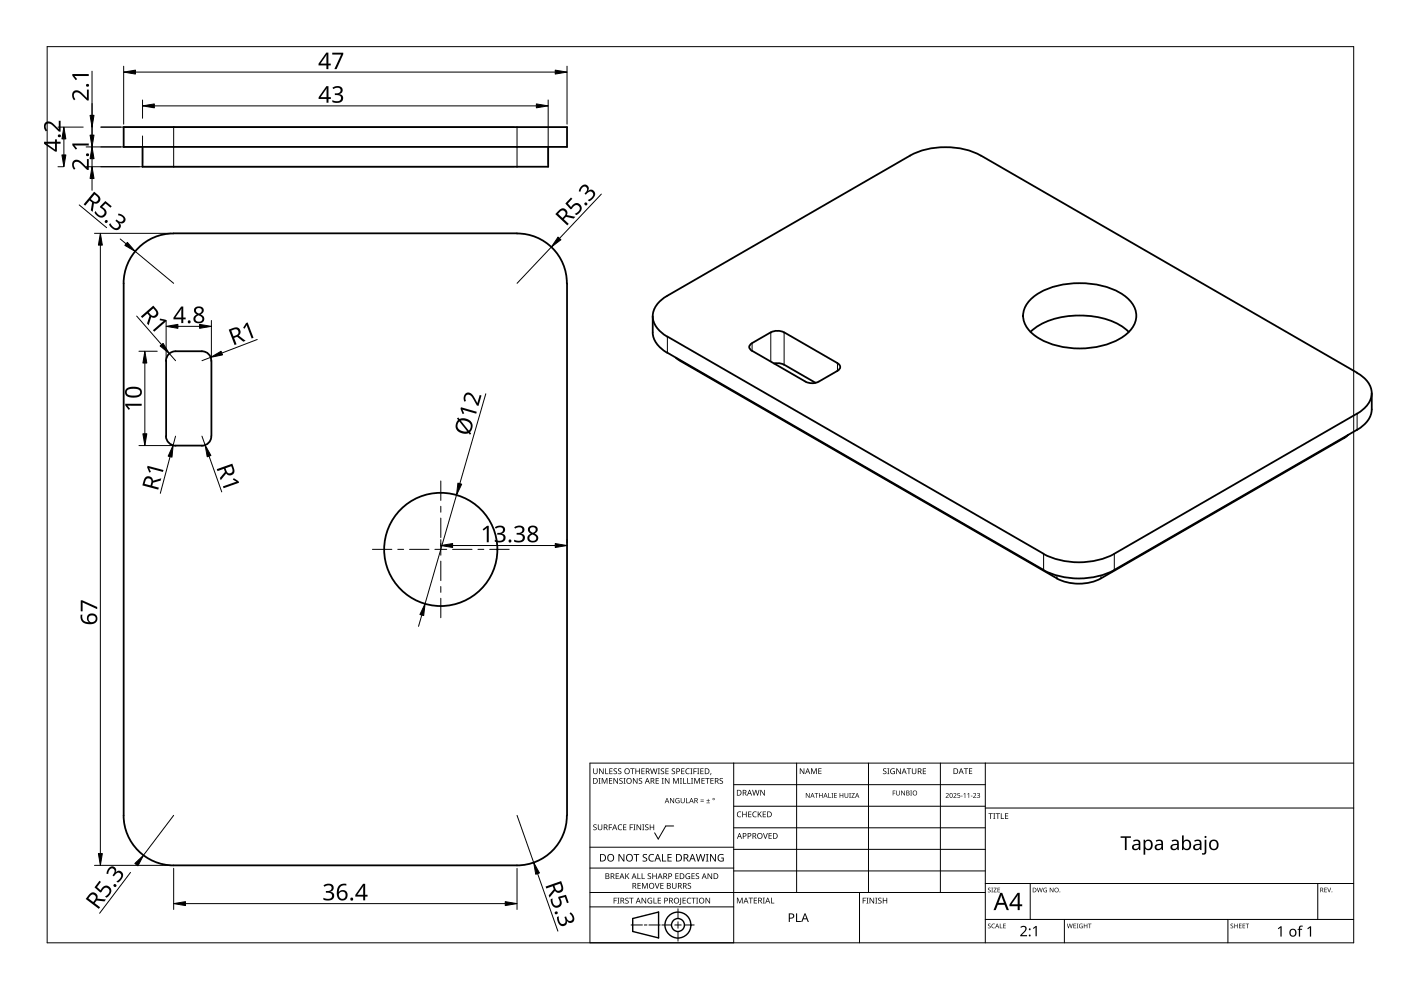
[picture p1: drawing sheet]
<svg xmlns="http://www.w3.org/2000/svg" width="297mm" height="210mm" viewBox="0 0 297 210" stroke-linecap="round" stroke-linejoin="round" font-family="sans-serif">
<g fill="none" stroke="#000" stroke-width=".38">
<path d="M26.2 27h94v4.2h-94zM30.2 31.2v4.2h86v-4.2M193 33a16.7 16.7 0 0 1 14.9 0M193 33l-51.5 29.7M208 33l79.7 46.1a5 5 0 0 1 3.1 4.9 5.6 5.6 0 0 1-3.1 3.7M36.8 49.5a10.6 10.6 0 0 0-10.6 10.6M109.6 49.5a10.5 10.5 0 0 1 10.6 10.6M109.6 49.5h-72.8M26.2 60.1v112.8M42.8 74.5a1.96 1.96 0 0 1 2 2M42.8 74.5h-5.6a2.06 2.06 0 0 0-2 2v16a2.02 2.02 0 0 0 2 2M44.8 76.5v16"/>
<path d="M120.2 60.1v112.8M138.4 70.5a5.4 5.4 0 0 0 3.1 4.3M138.4 67v3.5M141.5 62.7a5.1 5.1 0 0 0-3.1 5 5.7 5.7 0 0 0 3.1 3.7M141.5 74.8l79.7 46.1a16.7 16.7 0 0 0 15 0l51.5-29.8M141.5 71.4l79.8 46M143.3 75.9l1 .7 79.8 46M159.4 72.8a.84 .84 0 0 0-.6 .8 .84 .84 0 0 0 .6 .8M159.5 74.4l11.3 6.5M163.4 70.5a3.1 3.1 0 0 1 2.8 0M163.4 70.5l-3.9 2.2M164.1 77.1l1.1-.1 .7 .2 7 4"/>
<path d="M166.2 70.5l11.3 6.5a.84 .84 0 0 1 .6 .8 .84 .84 0 0 1-.6 .8l-3.9 2.3M218.3 63.7a14.3 14.3 0 0 1 10.6-3.7 15 15 0 0 1 10.6 3.7 4.6 4.6 0 0 1-.7 7.2 17.4 17.4 0 0 1-14.2 2.5 10.2 10.2 0 0 1-7.3-4.8 4.4 4.4 0 0 1 1-4.9zM218.5 70.4a15.6 15.6 0 0 1 11.6-3.5 14.1 14.1 0 0 1 9.2 3.5M42.8 94.5h-5.6M44.8 92.5a1.99 1.99 0 0 1-2 2M170.8 80.9a3.1 3.1 0 0 0 2.8 0M285.9 92.2l-1 .7-51.5 29.7M287.7 87.7l-51.4 29.7M290.8 86.8a5.4 5.4 0 0 1-3.1 4.4M290.8 83.4v3.4M221.2 117.4a16.7 16.7 0 0 0 15 0M224.1 122.7a10.4 10.4 0 0 0 9.3 0"/>
<path d="M26.2 172.9a10.6 10.6 0 0 0 10.6 10.6M120.2 172.9a10.6 10.6 0 0 1-10.6 10.6h-72.8"/>
<circle cx="93.4" cy="116.5" r="12"/>
</g>
<g fill="none" stroke="#000" stroke-width=".21">
<path d="M36.8 27v8.4M109.6 27v8.4M141.5 71.4v3.4M144.3 76.4v.2M159.5 72.7v1.7M163.4 70.5v6.2M166.2 70.5v6.8M177.6 77v1.6M284.9 92.7v.2M287.7 87.7v3.4M221.3 117.4v3.4M236.3 117.4v3.4"/>
<path d="M224.1 122v.6M233.4 122v.6"/>
</g>
<path d="M10 9.9h277v190h-277z" fill="none" stroke="#000" stroke-width=".21"/>
<g fill="none" stroke="#000" stroke-width=".21">
<path d="M125.1 179.6h30.5M142.8 175.1h-1.6l-1.6 2.8-.8-1.3M155.6 166.4h53.3M155.6 161.8v38.1h-30.5v-38.1h161.9M168.9 161.8v27.4M184.1 161.8v27.4M199.4 161.8v27.4M208.9 170.9h-53.3M208.9 175.5h-53.3M208.9 161.8v38.1M287 171.3h-78.1M125.1 192.3h30.5"/>
<path d="M125.1 189.2h83.8M133.8 196.1h2.4M136.6 196.1h.6M140 196.1h-2.4M140.3 196.1h2.1M143.1 196.1h1.3M143.7 195.4v1.4M143.7 197.5v2M143.7 192.7v2M147.2 196.1h-2.1M155.6 180.1h53.3M155.6 184h-30.5"/>
<path d="M182.2 189.2v10.7M208.9 184.7h-53.3M218.4 187.3v7.6M225.7 194.9v5M260.3 194.9v5M279.4 187.3v7.6M287 194.9h-78.1M287 187.3h-78.1"/>
</g>
<g fill="#000">
<path d="M125.8 174.9l.5-.1h.2l-.1 .2a.25 .25 0 0 0-.3-.1 .25 .25 0 0 0 0 .4 .42 .42 0 0 1 .4 .5 .42 .42 0 0 1-.7 .2v-.1a.27 .27 0 0 0 .5 0 .27 .27 0 0 0-.1-.4l-.4-.2zM125.8 162.9h.1v.8a.32 .32 0 0 0 .3 .3 .32 .32 0 0 0 .3-.3v-.8h.2v.8a.47 .47 0 0 1-.5 .4 .47 .47 0 0 1-.4-.4zM126.9 165h.4l-.1 .1v1l.1 .1h-.4l.1-.1v-1zM126.8 174.8h.1v.8a.32 .32 0 0 0 .3 .3 .32 .32 0 0 0 .3-.3v-.8h.2v.8a.47 .47 0 0 1-.5 .4 .47 .47 0 0 1-.4-.4zM127 162.9h.2l.6 1v-1h.2v1.2h-.2l-.7-1 .1 1h-.2zM127.6 165h.2l.4 1 .4-1h.2v1.2h-.2v-1.1l-.4 1.1h-.1l-.4-1.1v1.1h-.1zM128.3 162.9h.2v1.1h.5v.1h-.7zM129.1 174.8h.7v.1h-.6v.5h.5v.1h-.5v.5h-.1zM129.1 165h.7v.1h-.5v.4h.5v.1h-.5v.4h.5v.2h-.7zM129.2 162.9h.7v.1h-.5v.4h.4v.2h-.4v.4h.5v.1h-.7zM130.1 163l.5-.1 .2 .1v.1a.25 .25 0 0 0-.4-.1 .25 .25 0 0 0 0 .4 .42 .42 0 0 1 .4 .5 .42 .42 0 0 1-.7 .2v-.1a.27 .27 0 0 0 .5 0 .27 .27 0 0 0-.1-.4l-.4-.2zM130.1 165h.1l.7 1v-1h.1v1.2h-.2l-.6-1v1h-.1z"/>
<path d="M131.1 175l.5-.2 .3 .1-.1 .1a.49 .49 0 0 0-.7 .4 .49 .49 0 0 0 .8 .4 .57 .57 0 0 1-.8 0 .57 .57 0 0 1 0-.8zM131.1 163l.4-.1 .2 .1v.1a.25 .25 0 0 0-.4-.1 .25 .25 0 0 0 0 .4 .42 .42 0 0 1 .4 .5 .42 .42 0 0 1-.6 .2v-.1a.27 .27 0 0 0 .4 0 .27 .27 0 0 0-.1-.4l-.3-.2zM131.4 165.1l.4-.2 .2 .1v.1a.25 .25 0 0 0-.4-.1 .25 .25 0 0 0 0 .4l.4 .2v.4l-.4 .2-.3-.1 .1-.1a.27 .27 0 0 0 .4 .1 .27 .27 0 0 0-.1-.4l-.4-.3zM132.2 165h.4l-.1 .1v1l.1 .1h-.4l.1-.1v-1zM132.1 174.8h.7v.1h-.5v.4h.5v.1h-.5v.5h.5v.1h-.7zM133.5 174.8h.7v.1h-.5v.5h.5v.1h-.5v.5h-.2zM133.6 162.9h.9v.1h-.3v1.1h-.2v-1.1h-.4zM134.3 174.8h.4l-.1 .1v1l.1 .1h-.4l.1-.1v-1zM134.2 165h.2l.6 1v-1h.2v1.2h-.2l-.7-1v1h-.1zM134.7 162.9h.2v.5h.6v-.5h.2v1.2h-.2v-.5h-.6v.5h-.2zM135 174.8h.1l.7 1v-1h.1v1.2h-.2l-.6-1v1h-.1zM135.5 165.1l.4-.2 .2 .1v.1a.25 .25 0 0 0-.4-.1 .25 .25 0 0 0 0 .4l.4 .2v.4l-.4 .2-.3-.1 .1-.1a.27 .27 0 0 0 .4 .1 .27 .27 0 0 0-.1-.4l-.3-.3z"/>
<path d="M136.2 174.8h.4l-.1 .1v1l.1 .1h-.4l.1-.1v-1zM136 162.9h.7v.1h-.6v.4h.5v.2h-.5v.4h.6v.1h-.7zM136.8 174.9l.4-.1h.3l-.1 .2a.25 .25 0 0 0-.3-.1 .25 .25 0 0 0 0 .4 .42 .42 0 0 1 .4 .5 .42 .42 0 0 1-.7 .2v-.1a.27 .27 0 0 0 .5 0 .27 .27 0 0 0-.1-.4l-.4-.2zM137.8 174.8h.1v.5h.6v-.5h.2v1.2h-.2v-.6h-.6v.6h-.1zM137.8 162.9h.2l.3 1 .2-1h.2l.3 1 .2-1h.2l-.3 1.2h-.2l-.3-1-.3 1h-.1zM139 165h.7v.1h-.5v.4h.5v.1h-.5v.4h.5v.2h-.7zM139.5 162.9h.4l-.1 .1v1l.1 .1h-.4l.1-.1v-1zM140.3 165h.4l-.1 .1v1l.1 .1h-.4l.1-.1v-1zM140.1 163l.5-.1 .2 .1v.1a.25 .25 0 0 0-.4-.1 .25 .25 0 0 0 0 .4 .42 .42 0 0 1 .4 .5 .42 .42 0 0 1-.7 .2l.1-.1a.27 .27 0 0 0 .4 0 .27 .27 0 0 0-.1-.4l-.4-.2zM141.1 162.9h.7v.1h-.6v.4h.5v.2h-.5v.4h.6v.1h-.7zM141 165h.1l.7 1v-1h.1v1.2h-.1l-.7-1v1h-.1zM142.1 169.2h.1l.6 .9v-.9h.1v1.1h-.1l-.6-.9v.9h-.1z"/>
<path d="M142.5 163l.4-.1 .2 .1v.1a.25 .25 0 0 0-.4-.1 .25 .25 0 0 0 0 .4 .42 .42 0 0 1 .4 .5 .42 .42 0 0 1-.6 .2v-.1a.27 .27 0 0 0 .4 0 .27 .27 0 0 0-.1-.4l-.4-.2zM142.7 165h.2l.4 1 .4-1h.2v1.2h-.1v-1.1l-.4 1.1h-.2l-.4-1.1v1.1h-.1zM143.3 169.3l.5-.1 .3 .1-.1 .1a.45 .45 0 0 0-.7 .3 .45 .45 0 0 0 .6 .5v-.4h-.2v-.1h.4v.6a.6 .6 0 0 1-.8-.2 .6 .6 0 0 1 0-.8zM144.2 165h.4l-.2 .1v1l.2 .1h-.4l.1-.1v-1zM144.8 165h.2v1h.5v.2h-.7zM144.4 162.9h.7v.1h-.5v.4h.5v.2h-.5v.4h.5v.1h-.7zM144.3 169.2h.2v.7a.28 .28 0 0 0 .2 .3 .28 .28 0 0 0 .3-.3v-.7h.2v.7a.42 .42 0 0 1-.5 .4 .42 .42 0 0 1-.4-.4zM145.5 169.2h.1v1h.5v.1h-.6zM145.7 165h.2v1h.5v.2h-.7zM145.5 163.1l.3-.2 .4 .1v.1l-.3-.1a.49 .49 0 0 0-.4 .7 .49 .49 0 0 0 .7 .3 .57 .57 0 0 1-.8-.1 .57 .57 0 0 1 0-.8zM146.4 162.9h.4l-.1 .1v1l.1 .1h-.4l.1-.1v-1zM146.5 165h.5l-.2 .1v1l.2 .1h-.5l.2-.1v-1z"/>
<path d="M147 162.9h.7v.1h-.5v.5h.5v.1h-.5v.5h-.2zM147.2 165h.2l.4 1 .4-1h.2v1.2h-.2l.1-1.1-.5 1.1h-.1l-.4-1.1v1.1h-.1zM147.8 162.9h.5l-.2 .1v1l.2 .1h-.5l.2-.1v-1zM148.5 169.9h.7v.1h-.7zM148.5 169.5h.7v.2h-.7zM148.5 162.9h.7v.1h-.6v.4h.5v.2h-.5v.4h.6v.1h-.7zM148.7 165h.7v.1h-.5v.4h.5v.1h-.5v.4h.5v.2h-.7zM149.8 170.2h.7v.1h-.7zM149.5 165h.9v.1h-.3v1.1h-.2v-1.1h-.4zM150.1 169.4l.1 .3h.3l-.3 .1v.3l-.1-.3h-.3l.3-.1zM150.7 163.9h.1l-.2 .4zM150.6 165h.7v.1h-.5v.4h.5v.1h-.5v.4h.5v.2h-.7z"/>
<path d="M152.6 165.1l.4-.2 .3 .1-.1 .1a.25 .25 0 0 0-.4-.1 .25 .25 0 0 0 0 .4l.4 .2 .1 .4-.4 .2-.4-.1 .1-.1a.27 .27 0 0 0 .5 .1 .27 .27 0 0 0-.1-.4l-.4-.3zM156.4 172.2l.4-.2 .4 .1-.1 .1a.49 .49 0 0 0-.7 .5 .49 .49 0 0 0 .7 .4 .57 .57 0 0 1-.8 0 .57 .57 0 0 1 0-.8zM157.4 172.1h.1v.5h.7v-.5h.1v1.2h-.1v-.6h-.7v.6h-.1zM158.6 172.1h.7v.1h-.5v.4h.5v.1h-.5v.4h.5v.2h-.7zM159.7 172.2l.3-.2 .4 .1v.1h-.3a.49 .49 0 0 0-.4 .6 .49 .49 0 0 0 .7 .3 .57 .57 0 0 1-.8 0 .57 .57 0 0 1 0-.8zM159.5 167.5h.1l.3 1 .3-1h.1l.3 1 .3-1h.1l-.3 1.2h-.2l-.3-1.1-.2 1.1h-.2zM160.7 172.1h.1v.6l.5-.6h.2l-.5 .5 .5 .7h-.1l-.5-.6-.1 .6h-.1zM161.8 176.6h.1l.4 1.1 .3-1.1h.2l-.4 1.2h-.2zM161.2 167.5h.2l.6 1v-1h.2v1.2h-.2l-.7-1v1h-.1zM161.7 172.1h.7v.1h-.5v.4h.5v.1h-.5v.4h.5v.2h-.7zM163 176.6h.6v.2h-.5v.3h.5v.2h-.5v.4h.5v.1h-.6zM169.6 162.9h.2l.6 1v-1h.1v1.2h-.1l-.7-1v1h-.1z"/>
<path d="M170.9 168.1h.1l.5 .9v-.9h.2v1.1h-.2l-.5-.9v.9h-.1zM172 162.9h.2l.4 1 .3-1h.3v1.2h-.2v-1l-.4 1h-.1l-.4-1.1v1.1h-.1zM172.7 168.1h.8v.2h-.3v.9h-.2v-.9h-.3zM173.5 162.9h.7v.1h-.5v.4h.4v.1h-.4v.5h.5v.1h-.7zM173.6 168.1h.2v.5h.5v-.5h.1v1.1h-.1v-.5h-.5v.5h-.2zM175.6 168.1h.1v.9h.5v.2h-.6zM176.3 168.1h.4l-.2 .1v.9l.2 .1h-.4l.1-.1zM176.9 168.1h.5v.2h-.4v.3h.4v.1h-.4v.3h.4v.2h-.5zM178 168.1h.1v.5h.6v-.5h.1v1.1h-.1v-.5h-.6v.5h-.1zM179.1 168.1h.1v.7a.26 .26 0 0 0 .3 .3 .26 .26 0 0 0 .2-.3v-.7h.2v.7a.39 .39 0 0 1-.4 .4 .39 .39 0 0 1-.4-.4zM180 168.1h.4l-.1 .1v.9l.1 .1h-.4l.2-.1zM180.5 168.1h.7l-.5 .9h.5v.2h-.7l.6-.9h-.6z"/>
<path d="M187.3 163l.4-.1 .2 .1v.1a.25 .25 0 0 0-.4-.1 .25 .25 0 0 0 0 .4 .42 .42 0 0 1 .4 .5 .42 .42 0 0 1-.6 .2v-.1a.27 .27 0 0 0 .4 0 .27 .27 0 0 0-.1-.4l-.3-.2zM188.1 162.9h.5l-.2 .1v1l.2 .1h-.5l.2-.1v-1zM188.9 163.1l.5-.2 .3 .1v.1a.5 .5 0 0 0-.8 .4 .5 .5 0 0 0 .7 .5v-.4h-.3v-.1h.4v.6a.66 .66 0 0 1-.8-.1 .66 .66 0 0 1 0-.9zM189.3 167.6h.5v.1h-.4v.4h.4v.1h-.4v.4h-.1zM190 167.6h.1v.7a.26 .26 0 0 0 .3 .2 .26 .26 0 0 0 .3-.2v-.7h.1v.7a.39 .39 0 0 1-.4 .4 .39 .39 0 0 1-.4-.4zM190 162.9h.2l.7 1-.1-1h.2v1.2h-.2l-.6-1v1h-.2zM191.1 167.6h.1l.6 .9-.1-.9h.2v1h-.2l-.5-.8v.8h-.1zM192.3 162.9h.9v.1h-.4v1.1h-.2v-1.1h-.3zM193 167.6h.4l-.2 .9 .2 .1h-.4l.1-.1zM193.3 162.9h.2v.8a.32 .32 0 0 0 .3 .3 .32 .32 0 0 0 .3-.3v-.8h.2v.8a.47 .47 0 0 1-.5 .4 .47 .47 0 0 1-.5-.4zM195.7 162.9h.6v.1h-.5v.4h.5v.2h-.5v.4h.5v.1h-.6zM200.5 168.3a.37 .37 0 0 1 .6 0 .37 .37 0 0 1-.2 .5l-.2 .3h.5v.1h-.7l.3-.4a.27 .27 0 0 0 .2-.4 .27 .27 0 0 0-.4-.1z"/>
<path d="M202.1 168.3a.37 .37 0 0 1 .6 0 .37 .37 0 0 1-.2 .5l-.2 .3h.5v.1h-.7l.3-.4a.27 .27 0 0 0 .3-.4 .27 .27 0 0 0-.5-.1zM203 168.1h.5v.2h-.4v.3l.2-.1a.34 .34 0 0 1 .3 .6 .33 .33 0 0 1-.6-.1 .29 .29 0 0 0 .4 .1 .29 .29 0 0 0 0-.5 .29 .29 0 0 0-.4 0zM203.8 168.7h.3v.1h-.3zM204.3 168.4l.4-.3v1.1h-.2v-.9zM204.4 162.9h.9v.1h-.4v1.1h-.2v-1.1h-.3zM205.1 168.4l.4-.3v1.1h-.1v-.9zM205.8 168.7h.4v.1h-.4zM205.4 162.9h.7v.1h-.5v.4h.5v.1h-.5v.5h.5v.1h-.7zM206.3 168.3a.37 .37 0 0 1 .6 0 .37 .37 0 0 1-.2 .5l-.2 .3h.5v.1h-.7l.3-.4a.27 .27 0 0 0 .3-.4 .27 .27 0 0 0-.5-.1zM207.1 168.2l.5-.1 .2 .3a.23 .23 0 0 0-.2 .2 .23 .23 0 0 0 .2 .2l-.2 .4h-.4l-.1-.2a.26 .26 0 0 0 .4 .1 .26 .26 0 0 0 .1-.4l-.3-.1a.23 .23 0 0 0 .3-.1 .23 .23 0 0 0-.1-.3 .23 .23 0 0 0-.3 .1zM209.6 172.4h.9v.2h-.4v1h-.1v-1h-.4zM210.6 172.4h.4l-.1 .1v1l.1 .1h-.4l.1-.1v-1z"/>
<path d="M211.1 172.4h.9v.2h-.4v1h-.1v-1h-.4zM212.2 172.4h.2v1.1h.5v.1h-.7zM213.1 172.4h.7v.2h-.6v.3h.5v.2h-.5v.4h.6v.1h-.7zM130.1 190.3h.7v.2h-.5v.4h.4v.1h-.4v.6h-.2zM130.5 185.2h.7v.1h-.5v.4h.5v.1h-.5v.4h.5v.2h-.7zM130.9 190.3h.4l-.1 .2v.9l.1 .2h-.4l.1-.2v-.9zM131.1 181.1h.3l.8 1.3v-1.3h.2v1.6h-.3l-.8-1.4v1.4h-.2zM132.6 190.5l.4-.2 .3 .1-.1 .1a.25 .25 0 0 0-.4-.1 .25 .25 0 0 0 0 .4 .4 .4 0 0 1 .5 .3 .4 .4 0 0 1-.3 .5 .4 .4 0 0 1-.5-.2h.1a.27 .27 0 0 0 .5 .1 .27 .27 0 0 0-.1-.5l-.4-.2zM132.6 185.2h.1v.6l.6-.6h.1l-.4 .5 .5 .7h-.2l-.5-.6-.1 .6h-.1zM133.4 190.3h.9v.2h-.4v1.1h-.1v-1.1h-.4zM134.3 181.1h1.2v.2h-.5v1.4h-.2v-1.4h-.5zM135.2 185.2h.1v1h.5v.2h-.6z"/>
<path d="M135.2 187.2h.6v.1h-.5v.4h.5v.2h-.5v.4h.5v.1h-.6zM136 185.2h.2v1h.5v.2h-.7zM136.1 187.2h.2l.4 1 .4-1h.2v1.2h-.1v-1l-.4 1h-.2l-.4-1 .1 1h-.2zM136 190.3h.2l.7 1.1-.1-1.1h.2v1.3h-.2l-.6-1v1h-.2zM136.3 181.2l.4-.1h.5l-.2 .2a.33 .33 0 0 0-.5 .1 .33 .33 0 0 0 .4 .4 .49 .49 0 0 1 .3 .7 .49 .49 0 0 1-.8 .2l-.2-.1v-.2l.3 .1a.35 .35 0 0 0 .5-.2 .35 .35 0 0 0-.4-.4l-.3-.3zM137.4 190.5l.6-.2 .3 .1-.1 .1a.5 .5 0 0 0-.8 .4 .5 .5 0 0 0 .7 .5v-.3h-.3v-.2h.5v.6a.66 .66 0 0 1-.9-.1 .66 .66 0 0 1 0-.9zM137.4 185.3l.4-.2 .2 .1v.1a.25 .25 0 0 0-.4-.1 .25 .25 0 0 0 0 .4 .42 .42 0 0 1 .4 .6 .42 .42 0 0 1-.6 .2v-.2a.27 .27 0 0 0 .4 .1 .27 .27 0 0 0-.1-.4l-.3-.3zM137.7 181.3l.4-.2h.6l-.1 .2-.4-.1a.64 .64 0 0 0-.5 .9 .64 .64 0 0 0 .9 .3v.2a.83 .83 0 0 1-1-.3 .83 .83 0 0 1 .1-1zM138.6 190.3h.1v1.1h.5v.2h-.6zM138.8 187.2h.2l.3 1.1 .4-1.1h.1l-.4 1.2h-.1zM138.3 185.2h.2v.5h.6v-.5h.1v1.2h-.1v-.6h-.6v.6h-.2zM139.5 190.3h.6v.2h-.5v.4h.5v.1h-.5v.4h.5v.2h-.6z"/>
<path d="M140.4 181.1h.2v1.4h.7v.2h-.9zM140 187.2h.7v.1h-.5v.4h.5v.2h-.5v.4h.5v.1h-.7zM141.5 181.1h.9v.2h-.7v.4h.7v.2h-.7v.6h.7v.2h-.9zM142.5 187.2h.1v.8a.32 .32 0 0 0 .4 .3 .32 .32 0 0 0 .3-.3v-.8h.1v.8a.47 .47 0 0 1-.4 .4 .47 .47 0 0 1-.5-.4zM143.2 185.2h.7v.1h-.6v.4h.5v.1h-.5v.4h.6v.2h-.7zM144.2 190.3h.2v1.3l-.1 .2-.3 .1v-.2l.2-.1zM144.7 190.3h.7v.2h-.5v.4h.5v.1h-.5v.4h.5v.2h-.7zM145.5 185.3l.4-.2 .4 .1-.1 .1a.5 .5 0 0 0-.7 .4 .5 .5 0 0 0 .7 .5v-.3h-.3v-.2h.4v.6a.66 .66 0 0 1-.9-.1 .66 .66 0 0 1 .1-.9zM145.8 190.5l.3-.2 .4 .1v.1h-.3a.49 .49 0 0 0-.4 .6 .49 .49 0 0 0 .7 .3 .57 .57 0 0 1-.8 0 .57 .57 0 0 1 0-.8zM145.9 187.3l.4-.1 .2 .1v.1a.25 .25 0 0 0-.4-.1 .25 .25 0 0 0 0 .4l.4 .2v.3l-.4 .2h-.3l.1-.1a.27 .27 0 0 0 .4 0 .27 .27 0 0 0-.1-.4l-.4-.2zM146.6 190.3h.9v.2h-.4v1.1h-.1v-1.1h-.4zM146.6 185.2h.7v.1h-.5v.4h.5v.1h-.5v.4h.5v.2h-.7z"/>
<path d="M147.6 190.3h.4l-.1 .2v.9l.1 .2h-.4l.1-.2v-.9zM147.6 185.3l.4-.2 .2 .1v.1a.25 .25 0 0 0-.4-.1 .25 .25 0 0 0 0 .4 .42 .42 0 0 1 .4 .6 .42 .42 0 0 1-.7 .2l.1-.2a.27 .27 0 0 0 .4 .1 .27 .27 0 0 0-.1-.4l-.4-.3zM147.5 181.1h.2l.4 1.3 .3-1.3h.2l.4 1.3 .3-1.3h.2l-.4 1.6h-.2l-.4-1.4-.3 1.4h-.2zM149.7 181.1h.5l-.2 .1v1.3l.2 .2h-.5l.1-.2v-1.3zM149.6 190.3h.2l.6 1.1v-1.1h.2v1.3h-.2l-.7-1v1h-.1zM150 185.2h.2l.6 1v-1h.2v1.2h-.2l-.6-1v1h-.2zM150.5 181.1h.3l.8 1.3v-1.3h.2v1.6h-.2l-.9-1.4v1.4h-.2zM152.4 181.3l.7-.2h.3l-.1 .2a.65 .65 0 0 0-1 .5 .65 .65 0 0 0 .9 .7v-.5h-.3v-.2h.5v.8a.86 .86 0 0 1-1.1-.2 .86 .86 0 0 1 .1-1.1zM156.2 190.3h.3l.3 1 .4-1h.3v1.2h-.2v-1l-.4 1h-.1l-.4-1v1h-.2zM158.7 190.3h.9v.2h-.3v1h-.2v-1h-.4zM159.8 190.3h.7v.2h-.5v.3h.5v.2h-.5v.4h.5v.1h-.7zM161.7 190.3h.5l-.2 .2v.9l.2 .1h-.5l.2-.1v-.9z"/>
<path d="M163.5 190.3h.1v1.1h.6v.1h-.7zM168.8 193.7h.2v1.6h.8v.2h-1zM182.9 190.3h.7v.2h-.5v.4h.5v.1h-.5v.6h-.2zM183.7 190.3h.4l-.1 .2v.9l.1 .2h-.4l.1-.2v-.9zM184.4 190.3h.1l.7 1v-1h.1v1.3h-.1l-.7-1v1h-.1zM185.6 190.3h.4l-.1 .2v.9l.1 .2h-.4l.1-.2v-.9zM186.2 190.5l.5-.2 .2 .1v.1a.25 .25 0 0 0-.4-.1 .25 .25 0 0 0 0 .4l.4 .2v.4l-.4 .2-.3-.1v-.1a.27 .27 0 0 0 .5 .1 .27 .27 0 0 0-.1-.5l-.4-.2zM187.2 190.3h.1v.6h.6v-.6h.2v1.3h-.2v-.6h-.6v.6h-.1zM209.5 188.3l.3-.1 .2 .2a.24 .24 0 0 0-.3-.1 .24 .24 0 0 0-.1 .3 .24 .24 0 0 0 .3 .1l.2 .2-.1 .2-.4 .1-.2-.2a.23 .23 0 0 0 .4 .2 .23 .23 0 0 0 0-.4l-.3-.2zM209.5 195.9l.3-.1 .2 .2a.24 .24 0 0 0-.3-.1 .24 .24 0 0 0-.1 .3 .24 .24 0 0 0 .3 .1 .31 .31 0 0 1 0 .5 .31 .31 0 0 1-.5-.1 .23 .23 0 0 0 .4 .1 .23 .23 0 0 0 0-.4l-.3-.2zM210.2 188.2h.3l-.1 .1 .1 .9h-.3l.1-.1zM210.3 196l.4-.2 .2 .1v.1a.39 .39 0 0 0-.6 .3 .39 .39 0 0 0 .6 .4 .46 .46 0 0 1-.7-.1 .46 .46 0 0 1 .1-.6z"/>
<path d="M210.7 188.2h.6l-.5 .9h.5v.1h-.7l.5-.9h-.4zM212 195.8h.1v.9l.4 .1h-.5zM211.5 188.2h.5l-.4 .1v.3h.4l-.4 .1v.4l.4 .1h-.5zM212.7 195.8h.5l-.4 .1v.3h.4l-.4 .2v.3l.4 .1h-.5zM216.3 196.5a.76 .76 0 0 1 1.2 0 .76 .76 0 0 1-.3 1.2l-.6 .6h1.2v.2h-1.5v-.2l.8-.8a.52 .52 0 0 0 .2-.8 .52 .52 0 0 0-.8 0zM219 196.8l.6-.5h.2v2.2h-.2v-1.9l-.5 .4zM219.8 188.2h.2l.2 .8 .2-.8h.1l.3 .8 .2-.8h.1l-.3 1h-.1l-.2-.8-.3 .8h-.1zM221.3 188.3h.7h-.1a.4 .4 0 0 0-.6 .4 .4 .4 0 0 0 .6 .4v-.3l-.2-.1h.3v.5a.53 .53 0 0 1-.7-.2 .53 .53 0 0 1 0-.7zM222.6 188.2h.1l.5 .8v-.8h.1v1h-.1l-.5-.8v.8h-.1zM226.2 195.8h.1l.2 .9 .3-.9h.1l.2 .9 .2-.9h.1l-.2 1h-.1l-.3-.8-.2 .8h-.1zM227.6 195.8h.5l-.4 .1v.3h.4l-.4 .2v.3l.4 .1h-.5zM228.3 195.8h.3l-.1 .1 .1 .9h-.3l.1-.1z"/>
<path d="M228.9 196l.7-.1-.2 .1a.4 .4 0 0 0-.5 .3 .4 .4 0 0 0 .5 .4v-.3l-.2-.1h.4v.5a.53 .53 0 0 1-.7-.1 .53 .53 0 0 1 0-.7zM229.8 195.8h.1v.4h.5v-.4h.1v1h-.1v-.4h-.5v.4h-.1zM230.7 195.8h.7l-.3 .1v.9h-.1v-.9zM237.6 177.3h2.2v.3h-.9v2.6h-.4v-2.6h-.9zM255.4 178h.4v2.6a.62 .62 0 0 1-1 .6v-.3h.4l.2-.2zM260.9 195.9l.4-.1 .1 .2a.24 .24 0 0 0-.3-.1 .24 .24 0 0 0-.1 .3 .24 .24 0 0 0 .4 .1 .31 .31 0 0 1 0 .5 .31 .31 0 0 1-.5-.1 .23 .23 0 0 0 .3 .1 .23 .23 0 0 0 .1-.4l-.4-.2zM261.7 195.8h.1v.4h.5v-.4h.1v1h-.1v-.4h-.5v.4h-.1zM262.7 195.8h.5l-.4 .1v.3h.4l-.4 .2v.3l.4 .1h-.5zM263.5 195.8h.5l-.4 .1v.3h.4l-.4 .2v.3l.4 .1h-.5zM264.1 195.8h.7l-.3 .1v.9h-.1v-.9zM270.9 196.9l.6-.5h.2v2.2h-.2v-1.9l-.4 .3zM275.5 196.4l.7-.1v.2h-.4l-.1 .2-.1 .2h.5v.2h-.5v1.5h-.2v-1.5h-.3l.3-.2z"/>
<path d="M277.2 196.9l.6-.5h.2v2.2h-.3v-1.9l-.4 .3zM280.8 188.2h.5l-.4 .1v.3h.4l-.4 .1v.4l.4 .1h-.5zM281.4 188.2h.1l.3 .8 .3-.8h.1l-.3 1h-.1z"/>
<path d="M125.8 165h.3a.54 .54 0 0 1 .6 .6 .56 .56 0 0 1-.6 .6h-.3zM125.9 165.1v.9h.2a.43 .43 0 0 0 .5-.4 .41 .41 0 0 0-.5-.5z"/>
<path d="M128 174.8h.3a.35 .35 0 0 1 .5 .2 .35 .35 0 0 1-.3 .5l.4 .5h-.2l-.3-.5h-.2v.5h-.2zM128.2 174.9v.5h.1a.23 .23 0 0 0 .3-.2 .23 .23 0 0 0-.3-.3z"/>
<path d="M130.3 174.8h.1l.5 1.2h-.2l-.1-.4h-.5l-.2 .4h-.1zM130.3 175l-.2 .5h.4z"/>
<path d="M132.3 163.5a.61 .61 0 0 1 1.2 0 .61 .61 0 0 1-1.2 0zM132.7 163.1l-.1 .4a.45 .45 0 0 0 .5 .4 .45 .45 0 0 0 .3-.5 .45 .45 0 0 0-.5-.4z"/>
<path d="M132.7 165.6a.61 .61 0 0 1 1.2 0 .61 .61 0 0 1-1.2 0zM133.1 165.2a.47 .47 0 0 0-.1 .7 .47 .47 0 0 0 .7-.1 .45 .45 0 0 0 0-.6 .45 .45 0 0 0-.6 0z"/>
<path d="M136.9 162.9h.4a.35 .35 0 0 1 .4 .3 .35 .35 0 0 1-.2 .4l.3 .5h-.2l-.3-.5h-.2v.5h-.2zM137.1 163v.5h.2a.23 .23 0 0 0 .3-.2 .23 .23 0 0 0-.3-.3z"/>
<path d="M137.2 165h.1l.5 1.2h-.2l-.1-.4h-.5l-.1 .4h-.2zM137.2 165.1l-.2 .6h.4z"/>
<path d="M138 165h.3a.35 .35 0 0 1 .4 .2 .35 .35 0 0 1-.2 .4l.3 .6h-.2l-.3-.5h-.2v.5h-.1zM138.1 165.1v.4h.2a.23 .23 0 0 0 .3-.2 .23 .23 0 0 0-.3-.2z"/>
<path d="M141.4 169.2h.1l.4 1.1h-.1l-.2-.3h-.4l-.1 .3h-.2zM141.4 169.3l-.2 .5h.4z"/>
<path d="M143.4 162.9h.3a.41 .41 0 0 1 .5 .5 .41 .41 0 0 1-.6 .3v.4h-.2zM143.6 163v.5a.29 .29 0 0 0 .4-.2 .29 .29 0 0 0-.4-.3z"/>
<path d="M146.5 169.2h.2l.4 1.1h-.2l-.1-.3h-.4l-.2 .3h-.1zM146.6 169.3l-.2 .5h.4z"/>
<path d="M147.2 169.2h.3a.31 .31 0 0 1 .4 .2 .31 .31 0 0 1-.2 .4l.3 .5h-.1l-.3-.5h-.2v.5h-.2zM147.4 169.3v.4h.1a.21 .21 0 0 0 .3-.2 .21 .21 0 0 0-.3-.2z"/>
<path d="M149.4 162.9h.4a.61 .61 0 0 1 .6 .6 .61 .61 0 0 1-.6 .6h-.4zM149.6 163v1h.2a.48 .48 0 0 0 .4-.5 .48 .48 0 0 0-.4-.5z"/>
<path d="M151.1 169.4a.24 .24 0 0 1 .4 0 .24 .24 0 0 1-.4 0zM151.2 169.4a.15 .15 0 0 0 .3 0 .15 .15 0 0 0-.3 0z"/>
<path d="M151.6 165h.3a.35 .35 0 0 1 .4 .2 .35 .35 0 0 1-.2 .4l.3 .6h-.1l-.3-.5h-.3v.5h-.1zM151.7 165.1v.4h.2a.23 .23 0 0 0 .3-.2 .23 .23 0 0 0-.3-.2z"/>
<path d="M156.7 176.6h.2l.4 1.2h-.1l-.2-.3h-.5l-.1 .3h-.2zM156.8 176.8l-.2 .5h.4z"/>
<path d="M156.2 167.5h.4a.61 .61 0 0 1 .6 .6 .61 .61 0 0 1-.6 .6h-.4zM156.4 167.6v1h.2a.49 .49 0 0 0 .4-.4 .49 .49 0 0 0-.3-.6z"/>
<path d="M157.5 167.5h.3a.35 .35 0 0 1 .4 .2 .35 .35 0 0 1-.2 .4l.3 .6h-.1l-.3-.5h-.3v.5h-.1zM157.6 167.6v.5h.2a.23 .23 0 0 0 .3-.3 .23 .23 0 0 0-.3-.2z"/>
<path d="M157.5 176.6h.3a.41 .41 0 0 1 .5 .5 .41 .41 0 0 1-.7 .3v.4h-.1zM157.6 176.8v.4a.29 .29 0 0 0 .5-.2 .29 .29 0 0 0-.5-.2z"/>
<path d="M158.5 176.6h.3a.41 .41 0 0 1 .5 .5 .41 .41 0 0 1-.6 .3v.4h-.2zM158.7 176.8v.4a.29 .29 0 0 0 .4-.2 .29 .29 0 0 0-.4-.2z"/>
<path d="M158.8 167.5h.2l.5 1.2h-.2l-.1-.4h-.5l-.2 .4h-.1zM158.9 167.6l-.2 .6h.4z"/>
<path d="M159.6 176.6h.3a.35 .35 0 0 1 .4 .3 .35 .35 0 0 1-.2 .4l.3 .5h-.2l-.3-.5h-.2v.5h-.1zM159.7 176.8v.4h.2a.23 .23 0 0 0 .3-.2 .23 .23 0 0 0-.3-.2z"/>
<path d="M160.4 177.2a.65 .65 0 0 1 1.3 0 .65 .65 0 0 1-1.3 0zM160.8 176.8l-.1 .4a.45 .45 0 0 0 .5 .4 .45 .45 0 0 0 .4-.5 .45 .45 0 0 0-.5-.4z"/>
<path d="M162.7 172.1h.3a.61 .61 0 0 1 .6 .6 .61 .61 0 0 1-.6 .6h-.3zM162.8 172.2v.9h.2a.48 .48 0 0 0 .5-.4 .48 .48 0 0 0-.5-.5z"/>
<path d="M163.9 176.6h.4a.61 .61 0 0 1 .6 .7 .61 .61 0 0 1-.7 .5h-.3zM164.1 176.8v.9h.1a.48 .48 0 0 0 .5-.4 .48 .48 0 0 0-.4-.5z"/>
<path d="M171.2 162.9h.1l.5 1.2h-.2l-.1-.4h-.5l-.1 .4h-.2zM171.2 163.1l-.1 .5h.3z"/>
<path d="M172.2 168.1l.5 1.1-.2-.4h-.4l-.3 .4zM172.3 168.3l-.2 .4h.3z"/>
<path d="M175 168.1l.5 1.1-.3-.4h-.4l-.2 .4zM175 168.3l-.1 .4h.3z"/>
<path d="M181.7 168.1l.5 1.1-.3-.4h-.4l-.2 .4zM181.7 168.3l-.1 .4h.3z"/>
<path d="M191.6 162.9h.2l.4 1.2h-.1l-.2-.4h-.4l-.2 .4h-.1zM191.7 163.1l-.2 .5h.4z"/>
<path d="M192.1 167.6h.3a.26 .26 0 0 1 .4 .2 .26 .26 0 0 1-.2 .3 .27 .27 0 0 1 .3 .3 .27 .27 0 0 1-.4 .2h-.4zM192.3 168.2v.3h.2a.19 .19 0 0 0 .2-.2 .19 .19 0 0 0-.2-.1zM192.3 167.7v.4h.2a.17 .17 0 0 0 .2-.2 .18 .18 0 0 0-.3-.2z"/>
<path d="M193.4 168.1a.51 .51 0 0 1 1 0 .51 .51 0 0 1-1 0zM193.6 168.1a.4 .4 0 0 0 .8 0 .4 .4 0 0 0-.8 0z"/>
<path d="M194.6 162.9h.3a.35 .35 0 0 1 .5 .2 .35 .35 0 0 1-.3 .5l.4 .5h-.2l-.3-.5h-.3v.5h-.1zM194.7 163v.5h.2a.23 .23 0 0 0 .3-.2 .23 .23 0 0 0-.3-.3z"/>
<path d="M201.4 168.2l.4-.1 .2 .3v.5l-.2 .3-.3-.1-.2-.2zM201.5 168.3v.1a.37 .37 0 0 0-.1 .4 .37 .37 0 0 0 .4 .2 .4 .4 0 0 0 .1-.4 .4 .4 0 0 0-.4-.3z"/>
<path d="M202.2 162.9h.3a.55 .55 0 0 1 .6 .6 .56 .56 0 0 1-.6 .6h-.3zM202.3 163v1h.2a.48 .48 0 0 0 .5-.5 .48 .48 0 0 0-.5-.5z"/>
<path d="M203.7 162.9h.2l.4 1.2h-.1l-.2-.4h-.5l-.1 .4h-.2zM203.8 163.1l-.2 .5h.4z"/>
<path d="M250.6 177.1h.4l-.1 1.2a.96 .96 0 0 1 1.3-.1 .96 .96 0 0 1 .3 1.2 .91 .91 0 0 1-.6 .8 .91 .91 0 0 1-1-.2v.2h-.3zM251.1 178.5l-.1 .4a.68 .68 0 0 0 .1 .9 .68 .68 0 0 0 .9 0l.1-.3a.75 .75 0 0 0 0-.9 .75 .75 0 0 0-.8-.2z"/>
<path d="M256.6 178.3a1.07 1.07 0 0 1 1.5 .1 1.07 1.07 0 0 1-.1 1.5 1.07 1.07 0 0 1-1.5 0 1.44 1.44 0 0 1 .1-1.6zM257 178.4a.83 .83 0 0 0-.3 1.1 .83 .83 0 0 0 1 .4 .85 .85 0 0 0 .3-1.1 .85 .85 0 0 0-.9-.4z"/>
<path d="M128.4 185.2h.3a.31 .31 0 0 1 .5 .1 .31 .31 0 0 1-.3 .4 .33 .33 0 0 1 .3 .4 .33 .33 0 0 1-.4 .3h-.4zM128.5 185.8v.4h.3a.23 .23 0 0 0 .3-.2 .23 .23 0 0 0-.3-.2zM128.5 185.3v.4h.2a.21 .21 0 0 0 .3-.2 .21 .21 0 0 0-.3-.2z"/>
<path d="M127.2 181.1h.5a.71 .71 0 0 1 .8 .8 .73 .73 0 0 1-.8 .8h-.5zM127.4 181.2v1.3h.2a.56 .56 0 0 0 .7-.6 .54 .54 0 0 0-.6-.7z"/>
<path d="M129.5 185.2h.3a.35 .35 0 0 1 .4 .2 .35 .35 0 0 1-.2 .4l.3 .6h-.1l-.3-.5h-.3v.5h-.1zM129.6 185.3v.4h.2a.23 .23 0 0 0 .3-.2 .23 .23 0 0 0-.3-.2z"/>
<path d="M128.9 181.3a.76 .76 0 0 1 1.1 .1 .76 .76 0 0 1-.1 1.1 .76 .76 0 0 1-1.1-.3v-.5zM129.1 181.4a.62 .62 0 0 0-.1 .8 .62 .62 0 0 0 .8 .2l.1-.1a.61 .61 0 0 0 0-.8 .61 .61 0 0 0-.8-.1z"/>
<path d="M131.6 190.3h.3a.35 .35 0 0 1 .4 .3 .35 .35 0 0 1-.2 .4l.3 .6h-.1l-.3-.5h-.3v.5h-.1zM131.7 190.5v.4h.2a.23 .23 0 0 0 .3-.2 .23 .23 0 0 0-.3-.2z"/>
<path d="M131.8 185.2h.1l.5 1.2h-.2l-.1-.4h-.5l-.1 .4h-.2zM131.9 185.3l-.2 .6h.4z"/>
<path d="M132.9 181.3a.76 .76 0 0 1 1.1 .1 .76 .76 0 0 1-.1 1.1 .76 .76 0 0 1-1.1-.3l-.1-.5zM133.1 181.4a.62 .62 0 0 0-.2 .8 .62 .62 0 0 0 .9 .2l.1-.1a.61 .61 0 0 0 0-.8 .61 .61 0 0 0-.8-.1z"/>
<path d="M134.1 187.2h.3a.35 .35 0 0 1 .5 .2 .35 .35 0 0 1-.3 .5l.4 .5h-.2l-.3-.5h-.2v.5h-.2zM134.3 187.3v.5h.1a.23 .23 0 0 0 .3-.2 .23 .23 0 0 0-.3-.3z"/>
<path d="M134.4 185.2h.1l.5 1.2h-.2l-.1-.4h-.5l-.1 .4h-.2zM134.4 185.3l-.2 .6h.4z"/>
<path d="M135.3 190.3h.1l.5 1.3h-.2l-.1-.4h-.5l-.2 .4h-.1zM135.3 190.5l-.2 .5h.4z"/>
<path d="M137.5 187.8a.61 .61 0 0 1 1.2 0 .61 .61 0 0 1-1.2 0zM137.9 187.4a.47 .47 0 0 0-.1 .7 .47 .47 0 0 0 .7 0v-.1a.45 .45 0 0 0 0-.5 .45 .45 0 0 0-.6-.1z"/>
<path d="M139.4 181.1h.1l.6 1.6h-.2l-.1-.5h-.7l-.2 .5h-.2zM139.4 181.3l-.2 .7h.5z"/>
<path d="M139.9 185.2h.1l.5 1.2h-.2l-.1-.4h-.5l-.1 .4h-.2zM139.9 185.3l-.1 .6h.3z"/>
<path d="M140.7 185.2h.3a.35 .35 0 0 1 .4 .2 .35 .35 0 0 1-.2 .4l.3 .6h-.2l-.2-.5h-.3v.5h-.1zM140.8 185.3v.4h.2a.23 .23 0 0 0 .3-.2 .23 .23 0 0 0-.3-.2z"/>
<path d="M141.4 187.2h.3a.31 .31 0 0 1 .5 .2 .31 .31 0 0 1-.2 .4 .33 .33 0 0 1 .2 .4 .33 .33 0 0 1-.4 .2h-.4zM141.5 187.9v.4h.3a.23 .23 0 0 0 .3-.2 .23 .23 0 0 0-.3-.2zM141.5 187.3v.4h.3a.21 .21 0 0 0 .2-.2 .21 .21 0 0 0-.3-.2z"/>
<path d="M140.8 190.3h.4a.41 .41 0 0 1 .4 .5 .41 .41 0 0 1-.6 .3v.5h-.2zM141 190.5v.5a.29 .29 0 0 0 .5-.3 .29 .29 0 0 0-.5-.2z"/>
<path d="M141.9 190.3h.3a.35 .35 0 0 1 .4 .3 .35 .35 0 0 1-.2 .4l.3 .6h-.1l-.3-.5h-.3v.5h-.1zM142 190.5v.4h.2a.23 .23 0 0 0 .3-.2 .23 .23 0 0 0-.3-.2z"/>
<path d="M141.7 185.2h.3a.41 .41 0 0 1 .5 .5 .41 .41 0 0 1-.6 .2v.5h-.2zM141.9 185.3v.5a.29 .29 0 0 0 .4-.3 .29 .29 0 0 0-.4-.2z"/>
<path d="M143.7 187.2h.4a.35 .35 0 0 1 .4 .2 .35 .35 0 0 1-.2 .5l.3 .5h-.2l-.3-.5h-.2v.5h-.2zM143.9 187.3v.5h.2a.23 .23 0 0 0 .3-.2 .23 .23 0 0 0-.3-.3z"/>
<path d="M142.8 191a.61 .61 0 0 1 1.2 0 .61 .61 0 0 1-1.2 0zM143.2 190.6a.47 .47 0 0 0-.1 .7 .47 .47 0 0 0 .7-.1 .45 .45 0 0 0-.1-.6 .45 .45 0 0 0-.5 0z"/>
<path d="M143.3 181.1h.5a.71 .71 0 0 1 .8 .8 .73 .73 0 0 1-.8 .8h-.5zM143.5 181.2v1.3h.2a.56 .56 0 0 0 .7-.6 .54 .54 0 0 0-.6-.7z"/>
<path d="M144.8 187.2h.3a.35 .35 0 0 1 .5 .2 .35 .35 0 0 1-.3 .5l.4 .5h-.2l-.3-.5h-.2v.5h-.2zM145 187.3v.5h.1a.23 .23 0 0 0 .3-.2 .23 .23 0 0 0-.3-.3z"/>
<path d="M144.1 185.2h.4a.61 .61 0 0 1 .6 .6 .61 .61 0 0 1-.6 .6h-.4zM144.3 185.3v.9h.1a.48 .48 0 0 0 .5-.4 .48 .48 0 0 0-.4-.5z"/>
<path d="M144.9 181.1h.5a.45 .45 0 0 1 .5 .3 .45 .45 0 0 1-.3 .6l.5 .7h-.3l-.3-.7h-.4v.7h-.2zM145.1 181.3v.5h.3a.3 .3 0 0 0 .3-.3 .3 .3 0 0 0-.3-.2z"/>
<path d="M146.7 181.1h.2l.6 1.6h-.2l-.2-.5h-.6l-.2 .5h-.2zM146.8 181.3l-.2 .7h.5z"/>
<path d="M148.1 191a.61 .61 0 0 1 1.2 0 .61 .61 0 0 1-1.2 0zM148.4 191a.45 .45 0 0 0 .9 0 .45 .45 0 0 0-.9 0z"/>
<path d="M149.2 185.2h.2l.5 1.2h-.2l-.2-.4h-.4l-.2 .4h-.1zM149.3 185.3l-.2 .6h.4z"/>
<path d="M151.3 185.2h.4a.61 .61 0 0 1 .6 .6 .61 .61 0 0 1-.6 .6h-.4zM151.5 185.3v.9h.1a.48 .48 0 0 0 .5-.4 .48 .48 0 0 0-.4-.5z"/>
<path d="M158.1 190.3h.1l.5 1.2h-.2l-.1-.3h-.5l-.1 .3h-.2zM158.2 190.5l-.2 .5h.4z"/>
<path d="M160.8 190.3h.3a.35 .35 0 0 1 .4 .3 .35 .35 0 0 1-.2 .4l.3 .5h-.1l-.3-.5h-.3v.5h-.1zM160.9 190.5v.4h.2a.23 .23 0 0 0 .3-.2 .23 .23 0 0 0-.3-.2z"/>
<path d="M162.7 190.3h.1l.5 1.2h-.1l-.2-.3h-.5l-.1 .3h-.2zM162.8 190.5l-.2 .5h.4z"/>
<path d="M167.2 193.7h.5a.57 .57 0 0 1 .7 .5 .57 .57 0 0 1-.7 .6h-.2v.7h-.3zM167.5 193.9v.7a.42 .42 0 0 0 .6-.1 .42 .42 0 0 0-.2-.6z"/>
<path d="M170.6 193.6h.2l.7 1.9h-.2l-.3-.6h-.7l-.2 .6h-.2zM170.7 193.9l-.3 .8h.6z"/>
<path d="M211.4 195.8l.5 1-.3-.3h-.4l-.2 .3zM211.4 196l-.1 .4h.3z"/>
<path d="M212.1 189.3h.4l1.4 3.7h-.5l-.4-1.2h-1.5l-.4 1.2h-.4zM212.3 189.8l-.6 1.6h1.2z"/>
<path d="M215.7 189.3h.5v2.4h.5v.4h-.5v.9h-.4v-.9h-1.8v-.3zM215.8 189.8l-1.3 1.9h1.3z"/>
<path d="M219 188.2h.3a.44 .44 0 0 1 .4 .5 .45 .45 0 0 1-.5 .5h-.2zM219.1 188.3v.8l.3-.1 .2-.2v-.3z"/>
<path d="M223.5 188.7a.5 .5 0 0 1 1 0 .5 .5 0 0 1-1 0zM223.7 188.7a.36 .36 0 0 0 .7 0 .36 .36 0 0 0-.7 0z"/>
<path d="M240.2 178.2a.9 .9 0 0 1 1-.2 .9 .9 0 0 1 .6 .7v1.5h-.3l-.1-.3a.74 .74 0 0 1-.9 .4 .74 .74 0 0 1-.4-1 .74 .74 0 0 1 1-.4h.3a.51 .51 0 0 0-.2-.6 .51 .51 0 0 0-.6 0l-.2 .2zM240.5 179.4l-.1 .4 .4 .2a.63 .63 0 0 0 .6-.8z"/>
<path d="M242.5 178h.3v.3a.95 .95 0 0 1 1.3-.1 .95 .95 0 0 1 .3 1.2 .9 .9 0 0 1-.6 .8 .9 .9 0 0 1-1-.2v1.2h-.3zM243 178.5l-.2 .4a.7 .7 0 0 0 .1 .8 .7 .7 0 0 0 .9 .1 .87 .87 0 0 0 .2-.9 .87 .87 0 0 0-.7-.6z"/>
<path d="M245 178.2a.9 .9 0 0 1 1-.2 .9 .9 0 0 1 .6 .7v1.5h-.3l-.1-.3a.74 .74 0 0 1-.9 .4 .74 .74 0 0 1-.4-1 .74 .74 0 0 1 1-.4h.3a.51 .51 0 0 0-.2-.6 .51 .51 0 0 0-.6 0l-.2 .2zM245.3 179.4l-.1 .4 .4 .2a.63 .63 0 0 0 .6-.8z"/>
<path d="M248.4 178.2a.9 .9 0 0 1 .9-.2 .9 .9 0 0 1 .6 .7v1.5h-.2l-.1-.3a.74 .74 0 0 1-1 .4 .74 .74 0 0 1-.4-1 .74 .74 0 0 1 1-.4h.4a.51 .51 0 0 0-.2-.6 .51 .51 0 0 0-.6 0l-.3 .2zM248.6 179.4a.47 .47 0 0 0 .2 .6 .47 .47 0 0 0 .7-.3l.1-.5z"/>
<path d="M253.2 178.2a.9 .9 0 0 1 .9-.2 .9 .9 0 0 1 .6 .7v1.5h-.2l-.1-.3a.74 .74 0 0 1-1 .4 .74 .74 0 0 1-.4-1 .74 .74 0 0 1 1-.4h.4a.51 .51 0 0 0-.2-.6 .51 .51 0 0 0-.6 0l-.3 .2zM253.4 179.4a.47 .47 0 0 0 .2 .6 .47 .47 0 0 0 .7-.3l.1-.5z"/>
<path d="M273.6 197.1a.82 .82 0 0 1 1.2 .1 .82 .82 0 0 1-.2 1.2 .82 .82 0 0 1-1.2-.4zM273.8 197.2a.58 .58 0 0 0-.1 .9 .58 .58 0 0 0 .8 0l.1-.2a.53 .53 0 0 0-.1-.6 .53 .53 0 0 0-.7-.1z"/>
<path d="M279.9 188.2h.3a.28 .28 0 0 1 .3 .2 .28 .28 0 0 1-.1 .3l.2 .5-.4-.4h-.1v.4h-.2zM280.1 188.3v.4h.1a.19 .19 0 0 0 .2-.2 .19 .19 0 0 0-.2-.2z"/>
<circle cx="255.6" cy="177.4" r=".22"/>
<circle cx="218.3" cy="198.3" r=".2"/>
<circle cx="218.3" cy="197" r=".2"/>
<circle cx="224.7" cy="189.1" r=".09"/>
<circle cx="282.4" cy="189.1" r=".09"/>
</g>
<g fill="none" stroke="#000" stroke-width=".3">
<path d="M134.1 194.7l5.5-1.3v5.5l-5.5-1.4z"/>
<circle cx="143.7" cy="196.1" r="2.74"/>
<circle cx="143.7" cy="196.1" r="1.37"/>
</g>
<g fill="none" stroke="#000" stroke-width=".21">
<path d="M83.1 116.5h-4.1M85.6 116.5h-1.3M91 116.5h-4.2M92.2 116.5h2.5M93.5 102v4.1M93.5 107.3v1.3M93.5 109.8v4.2M93.5 115.2v2.5M93.5 119v4.1M96 116.5h4.1M101.3 116.5h1.3M103.8 116.5h4.2"/>
<path d="M93.5 124.3v1.3M93.5 126.8v4.2"/>
</g>
<g fill="none" stroke="#000" stroke-width=".21">
<path d="M19.5 15.1v14.2M26.2 14v12.3M117.7 15.3h-89M120.2 14v12.3M13.4 35.4h-1.1M13.5 29.5v3.4M17.6 27h-5.3M18.3 31.2h11.3M19.5 37.9v2.5M19.5 31.2v4.2M30.2 21.2v3.9M30.2 28.8v5.9"/>
<path d="M32.7 22.4h81M109 35.4h-90.7M109 27h-87.6M116.2 21.2v13.5M16.8 43.4l5.8 4.9M20 49.5h16.2M21.3 52v129M25.5 50.7l1.2 1M28.7 53.3l8.1 6.8M116.9 52.4l-7.3 7.7M127.5 41.2l-8.9 9.4M29 67l5.3 6.1"/>
<path d="M29.5 74.5h3.8M30.7 77v15M35.2 67.9v7.9M35.9 75l1.3 1.5M42.3 69.2h-4.6M44.7 75.8l-1.9 .7M44.8 67.9v7.9M54.5 72l-7.5 2.9M29.5 94.5h7.1M36.1 96.8l-2.1 7.8M37.2 92.5l-.5 1.9M42.8 92.5l.7 1.9"/>
<path d="M44.3 96.7l2.7 7.6M103 83.5l-5.5 19M93.5 114.4v1.4M96 115.7h21.7M96.8 104.9l-6.7 23.1M120.2 114.4v.6M89.4 130.4l-.7 2.4M36.8 172.9l-6.4 8.4M109.6 172.9l3.5 10M27.7 185l-6.6 8.6M36.2 183.5h-16.2M36.8 184.1v8.7"/>
<path d="M39.3 191.6h67.8M109.6 184.1v8.7M114 185.2l4.3 12.2"/>
</g>
<g fill="#000" stroke="#000" stroke-width=".21">
<path d="M26.2 15.3l2.5-.4v.8zM117.7 14.9l2.5 .4-2.5 .4zM13.5 27l.5 2.5h-.9zM13.1 32.9h.9l-.5 2.5zM19.5 35.4l.4 2.5h-.8zM19.5 31.2l.4 2.5h-.8zM19.1 28.7h.8l-.4 2.5zM19.1 24.5h.8l-.4 2.5zM30.2 22.4l2.5-.4v.9zM113.7 22l2.5 .4-2.5 .5zM21.3 49.5l.4 2.5h-.8zM27 51.4l1.7 1.9-2.2-1.3z"/>
<path d="M118.3 50.3l.6 .5-2 1.6zM30.7 74.5l.4 2.5h-.8zM33.9 73.4l.7-.6 1.3 2.2zM35.2 69.2l2.5-.4v.8zM42.3 68.8l2.5 .4-2.5 .4zM44.7 75.8l2.2-1.3 .3 .8zM30.3 92h.8l-.4 2.5zM36.7 94.4l-.2 2.5-.8-.2zM43.5 94.4l1.2 2.2-.8 .3zM93.5 115.7l2.5-.5v.9zM97.1 102.4l.8 .3-1.1 2.2zM117.7 115.2l2.5 .5-2.5 .4z"/>
<path d="M90.1 128l-.3 2.5-.8-.2zM20.9 181h.8l-.4 2.5zM28.6 183.1l1.8-1.8-1.2 2.3zM36.8 191.6l2.5-.4v.8zM107.1 191.2l2.5 .4-2.5 .4zM113.1 182.9l1.3 2.2-.8 .3z"/>
</g>
<g fill="#000">
<path d="M15.5 19.4a1.5 1.5 0 0 1 2.2 .6l.7 .8v-1.8h.4v2.3h-.3l-1.2-1.1a.98 .98 0 0 0-1.6-.3v.5l.3 .6-.3 .3a1.47 1.47 0 0 1-.2-1.9zM15.3 15.7h3.5v.4h-3l.6 .7-.3 .2-.8-.9zM70.4 11.2h2.4v.3l-1.4 3.2h-.5l1.4-3.1h-1.9zM70.5 18.6a1.25 1.25 0 0 1 1.2-.4 1.25 1.25 0 0 1 1 .9 .85 .85 0 0 1-.8 .9 .93 .93 0 0 1 .9 1 .93 .93 0 0 1-1.1 .8l-1.2-.2v-.4a1.24 1.24 0 0 0 1.8-.3 .71 .71 0 0 0-1-.7h-.3v-.4a.81 .81 0 0 0 .9-.1 .81 .81 0 0 0 .3-.8 1.02 1.02 0 0 0-1.5 0zM9.6 26a1.5 1.5 0 0 1 2.1 .6l.8 .8v-1.8h.4v2.3h-.4l-1.1-1.1a.98 .98 0 0 0-1.7-.3v.5l.3 .6-.3 .3a1.47 1.47 0 0 1-.1-1.9zM15.5 34.1a1.5 1.5 0 0 1 2.2 .7l.7 .7v-1.8h.4v2.3h-.3l-1.2-1.1a.98 .98 0 0 0-1.6-.2v.4l.3 .7-.3 .2a1.46 1.46 0 0 1-.2-1.9zM15.3 30.4h3.5v.4h-3l.6 .7-.3 .2-.8-.9zM123.2 39.5a.88 .88 0 0 1 1.2-.3 .88 .88 0 0 1 .3 1.3 .93 .93 0 0 1 1.3 .1 .93 .93 0 0 1-.1 1.3l-1 .8-.3-.3a1.24 1.24 0 0 0 1.1-1.5 .71 .71 0 0 0-1.3 .1l-.2 .3-.3-.3a.81 .81 0 0 0 .6-.6 .81 .81 0 0 0-.4-.8 1.02 1.02 0 0 0-1 1h-.4zM22.3 42.6l1.4 1.1-.3 .3-1-.8-.7 .7 .4 .3a1.13 1.13 0 0 1 0 1.7 1.13 1.13 0 0 1-1.7-.3l-.4-.5 .3-.4a1.03 1.03 0 0 0 1.7 .8 .93 .93 0 0 0-.7-1.5l-.1-.2zM25.1 45.3a1.25 1.25 0 0 1 1.2 .5 1.25 1.25 0 0 1 .1 1.3 .85 .85 0 0 1-1.1 .2 .93 .93 0 0 1 0 1.3 .93 .93 0 0 1-1.3 0l-.9-1 .3-.3a1.24 1.24 0 0 0 1.6 .9 .71 .71 0 0 0-.3-1.2l-.2-.2 .2-.3a.81 .81 0 0 0 .7 .5 .81 .81 0 0 0 .8-.4 1.02 1.02 0 0 0-1.1-.9zM121.1 41.9l.2 .2-.9 1 .7 .8a1.17 1.17 0 0 1 1.9-.6 1.17 1.17 0 0 1-.3 2l-.6 .3-.2-.3a1.03 1.03 0 0 0 .8-1.6 .93 .93 0 0 0-1.5 .6l-.2 .1-1.1-1.3zM33.9 67.5l1.2 .3 .2 .2-2.6 2.3-.3-.3 2.3-2-.9-.1z"/>
<path d="M52.2 68.5l.3-.1 1.3 3.2-.4 .2-1.1-2.9-.4 .8-.3-.2zM26.6 85.6h3.4v.4h-3l.6 .7-.3 .2-.7-.9zM31.3 98.8l3.4 .9-.1 .4-3-.8 .4 .8-.3 .1-.5-1.1zM97.7 86.3l3.4 1-.1 .4-2.9-.8 .3 .8-.3 .1-.5-1.1zM98.7 83.5a1.28 1.28 0 0 1 1.9 .8l.6 1.1 .5-1.7 .4 .2-.7 2.2-.3-.1-.8-1.4a.98 .98 0 0 0-1.5-.7l-.1 .4 .1 .7-.3 .2-.2-.9zM47.3 103.1l2.8-1-.7-.4 .2-.3 1 .6 .1 .4-3.3 1.1zM102.3 112.2l1-.7h.3v3.5h-.4v-3.1l-.7 .6zM104.9 111.8a1.25 1.25 0 0 1 1.3-.4 1.25 1.25 0 0 1 .9 .9 .85 .85 0 0 1-.7 .9 .93 .93 0 0 1 .8 1 .93 .93 0 0 1-1 .8l-1.3-.2v-.4a1.24 1.24 0 0 0 1.8-.3 .71 .71 0 0 0-.9-.7h-.4v-.4a.81 .81 0 0 0 .9-.1 .81 .81 0 0 0 .3-.8 1.02 1.02 0 0 0-1.5 0zM109 111.8a1.25 1.25 0 0 1 1.3-.4 1.25 1.25 0 0 1 .9 .9 .85 .85 0 0 1-.7 .9 .93 .93 0 0 1 .8 1 .93 .93 0 0 1-1 .8l-1.3-.2v-.4a1.24 1.24 0 0 0 1.8-.3 .71 .71 0 0 0-.9-.7h-.4v-.4a.81 .81 0 0 0 .9-.1 .81 .81 0 0 0 .3-.8 1.02 1.02 0 0 0-1.5 0zM17.1 127.3h.4l3.1 1.4v.5l-3.1-1.5v1.9h-.4zM21.1 186.7l.3 .3-.8 1.1 .7 .7a1.17 1.17 0 0 1 1.8-.8 1.17 1.17 0 0 1 0 1.9l-.5 .4-.3-.2a1.03 1.03 0 0 0 .8-.7 1.03 1.03 0 0 0-.2-1 .93 .93 0 0 0-1.4 .7l-.2 .1-1.3-1.1zM23.1 184a.86 .86 0 0 1 1.2-.2 .86 .86 0 0 1 .2 1.1 .93 .93 0 0 1 1.4 0 .93 .93 0 0 1 0 1.3l-.9 .9-.3-.2a1.24 1.24 0 0 0 .8-1.7 .71 .71 0 0 0-1.2 .3l-.2 .3-.3-.2a.81 .81 0 0 0 .5-.7 .81 .81 0 0 0-.4-.8 1.02 1.02 0 0 0-.9 1.2h-.4v-.3z"/>
<path d="M68.6 187.7a1.25 1.25 0 0 1 1.2-.4 1.25 1.25 0 0 1 1 .9 .85 .85 0 0 1-.8 .9 .93 .93 0 0 1 .9 1 .93 .93 0 0 1-1.1 .8l-1.2-.1v-.4a1.24 1.24 0 0 0 1.8-.3 .71 .71 0 0 0-1-.8h-.3v-.4a.81 .81 0 0 0 .9-.1 .81 .81 0 0 0 .3-.8 1.02 1.02 0 0 0-1.5 0zM116.8 190.6l.4-.1a1.03 1.03 0 0 0 1 1.5 .93 .93 0 0 0 .1-1.6l.1-.3 1.6-.4 .6 1.7-.4 .1-.4-1.3-1 .3a1.17 1.17 0 0 1-.4 1.9 1.17 1.17 0 0 1-1.6-1.1zM118.1 194.4l.4-.1a1.24 1.24 0 0 0 .9 1.6 .71 .71 0 0 0 .4-1.2l-.1-.3 .3-.1a.81 .81 0 0 0 .4 .8 .81 .81 0 0 0 .8 0 1.02 1.02 0 0 0-.4-1.4l.2-.3a1.25 1.25 0 0 1 .8 1.1 1.25 1.25 0 0 1-.6 1.1 .85 .85 0 0 1-1-.4 .93 .93 0 0 1-.7 1.2 .93 .93 0 0 1-1.1-.7z"/>
<path d="M69.2 11.2h.4v2.3h.5v.4h-.5v.8h-.4v-.8h-1.7v-.4zM69.2 11.6l-1.2 1.9h1.2z"/>
<path d="M9.3 30.1h2.4v-.6h.4v.6h.8v.4h-.8v1.6h-.4l-2.4-1.6zM9.8 30.4l1.9 1.3v-1.2z"/>
<path d="M69.2 18.3h.4v2.3h.5v.4h-.5v.8h-.4v-.8h-1.6v-.4zM69.2 18.7l-1.2 1.9h1.2z"/>
<path d="M20 40.6l.7 .7a1 1 0 0 1 .5 1.3 1 1 0 0 1-1.3 .5l-.3 1.8-.3-.3 .2-1.7-.5-.4-.9 1.1-.4-.3zM20.1 41.2l-.9 1 .4 .3a.67 .67 0 0 0 1.1 .1 .67 .67 0 0 0-.3-1.1z"/>
<path d="M118.4 44.7a1 1 0 0 1 1.3-.4 1 1 0 0 1 .5 1.3l1.8 .4-.4 .3-1.6-.3-.5 .5 1.1 1-.3 .3-2.6-2.4zM118.7 45l-.4 .3 1 .9 .3-.4a.67 .67 0 0 0 .1-1 .67 .67 0 0 0-1 .2z"/>
<path d="M29.9 67.1l2.6-2.3 .6 .7a1 1 0 0 1 .3 1.4 1 1 0 0 1-1.3 .3l-.6 1.8-.3-.4 .5-1.6-.5-.5-1 .9zM31.5 66.2l.4 .4a.67 .67 0 0 0 1 .2 .67 .67 0 0 0-.1-1l-.3-.4z"/>
<path d="M38.4 65h.5v2.3h.5v.4h-.5v.8h-.5v-.8h-1.6v-.4zM38.4 65.5l-1.2 1.8h1.2z"/>
<path d="M41.3 65.3l.9-.3a.87 .87 0 0 1 1 .6 .87 .87 0 0 1-.7 1.1 1 1 0 0 1 .8 1.2 1 1 0 0 1-1.4 .6 .94 .94 0 0 1-.9-.8 .94 .94 0 0 1 .7-1l-.1-.1a.88 .88 0 0 1-.3-1.3zM41.4 67.6a.7 .7 0 0 0 1.4 0 .7 .7 0 0 0-1.4 0zM41.6 65.9a.6 .6 0 0 0 1.2 0 .6 .6 0 0 0-1.2 0z"/>
<path d="M48.5 69.9l.9-.3a1 1 0 0 1 1.4 .2 1 1 0 0 1-.2 1.3l1.5 1.2-.5 .1-1.3-1-.7 .3 .5 1.3-.4 .2zM49 70.1l.5 1.2 .5-.2a.67 .67 0 0 0 .5-.9 .67 .67 0 0 0-1-.3z"/>
<path d="M26.8 82.5a2.63 2.63 0 0 1 3.2 .1 1.22 1.22 0 0 1-.2 1.3 1.22 1.22 0 0 1-1.3 .4 1.53 1.53 0 0 1-2-1zM27.1 82.7a.75 .75 0 0 0-.1 .9 .75 .75 0 0 0 .9 .3l1-.1a.69 .69 0 0 0 .8-.7 .69 .69 0 0 0-.8-.6h-1.2z"/>
<path d="M46 99.5l3.3-1.2 .3 .9a1 1 0 0 1-.3 1.4 1 1 0 0 1-1.3-.2l-1.2 1.4-.2-.5 1.1-1.2-.2-.7-1.4 .5zM47.8 99.3l.2 .5a.67 .67 0 0 0 .9 .5 .67 .67 0 0 0 .3-1l-.2-.5z"/>
<path d="M96.9 88.7l.3-.2 .2 .3 .7-.1 .7 .1a1.63 1.63 0 0 1 1.4 1.1 1.63 1.63 0 0 1-.5 1.7l.2 .3-.3 .3-.2-.4a1.84 1.84 0 0 1-2.1-.2 1.84 1.84 0 0 1-.5-2l.3-.6zM97.7 89.2l1.7 2.1a1.24 1.24 0 0 0 .3-1.4 1.24 1.24 0 0 0-1.3-.7zM97.4 89.4a1.23 1.23 0 0 0-.3 1.4 1.23 1.23 0 0 0 1.3 .7h.7z"/>
<path d="M30.8 101.3a.98 .98 0 0 1 1-.3 .98 .98 0 0 1 .6 .9l1.8-.5-.1 .5-1.6 .4-.2 .7 1.4 .4-.1 .4-3.4-.9zM31.1 101.5l-.4 1.1 1.2 .3 .2-.5a.67 .67 0 0 0-.2-.8 .67 .67 0 0 0-.8-.1z"/>
<path d="M112.1 111.8l.9-.4a.87 .87 0 0 1 1 .7 .87 .87 0 0 1-.7 1 1 1 0 0 1 .8 1.3 1 1 0 0 1-1.4 .6 .94 .94 0 0 1-.9-.8 .94 .94 0 0 1 .7-1.1h-.1a.88 .88 0 0 1-.3-1.3zM112.2 114.1a.7 .7 0 0 0 1.4 0 .7 .7 0 0 0-1.4 0zM112.4 112.4a.6 .6 0 0 0 1.2 0 .6 .6 0 0 0-1.2 0z"/>
<path d="M17.1 130.3h.4a1.18 1.18 0 0 0 1.3 1.6 1.08 1.08 0 0 1-.1-1.6 1.08 1.08 0 0 1 1.6 .1 1.22 1.22 0 0 1 .2 1.4 1.22 1.22 0 0 1-1.4 .6 1.63 1.63 0 0 1-2-2.1zM18.8 131.2a.76 .76 0 0 0 1.5 0 .76 .76 0 0 0-1.5 0z"/>
<path d="M19 189.6a.97 .97 0 0 1 1.2-.3 .97 .97 0 0 1 .4 1.2l1.9 .2-.4 .4-1.6-.2-.4 .6 1.1 .9-.2 .3-2.8-2.1zM19.2 189.9l-.5 .6 1.1 .8 .3-.5a.65 .65 0 0 0 0-.9 .65 .65 0 0 0-.9 0z"/>
<path d="M71.9 187.7l.6-.3h.5h.4v.4a1.18 1.18 0 0 0-1.5 1.3 1.08 1.08 0 0 1 1.6-.1 1.08 1.08 0 0 1-.1 1.6 1.22 1.22 0 0 1-1.5 .2 1.22 1.22 0 0 1-.5-1.4l.1-.9zM71.8 189.8a.76 .76 0 0 0 1.5 0 .76 .76 0 0 0-1.5 0z"/>
<path d="M77 187.4h.4v2.3h.5v.4h-.5v.8h-.4v-.8h-1.7v-.4zM77 187.8l-1.2 1.9h1.2z"/>
<path d="M115.7 188l3.3-1.2 .3 .9a1 1 0 0 1-.2 1.4 1 1 0 0 1-1.4-.2l-1.2 1.4-.2-.5 1.1-1.2-.2-.7-1.4 .5zM117.5 187.8l.2 .5a.67 .67 0 0 0 .9 .5 .67 .67 0 0 0 .3-1l-.1-.5z"/>
<circle cx="18.6" cy="18.1" r=".32"/>
<circle cx="12.6" cy="28.8" r=".32"/>
<circle cx="18.6" cy="32.8" r=".32"/>
<circle cx="22.5" cy="47" r=".32"/>
<circle cx="124.2" cy="43.2" r=".32"/>
<circle cx="40.1" cy="68.2" r=".32"/>
<circle cx="108.1" cy="114.7" r=".32"/>
<circle cx="24.4" cy="187.7" r=".32"/>
<circle cx="74.6" cy="190.6" r=".32"/>
<circle cx="117.9" cy="193.6" r=".32"/>
</g>
</svg>
